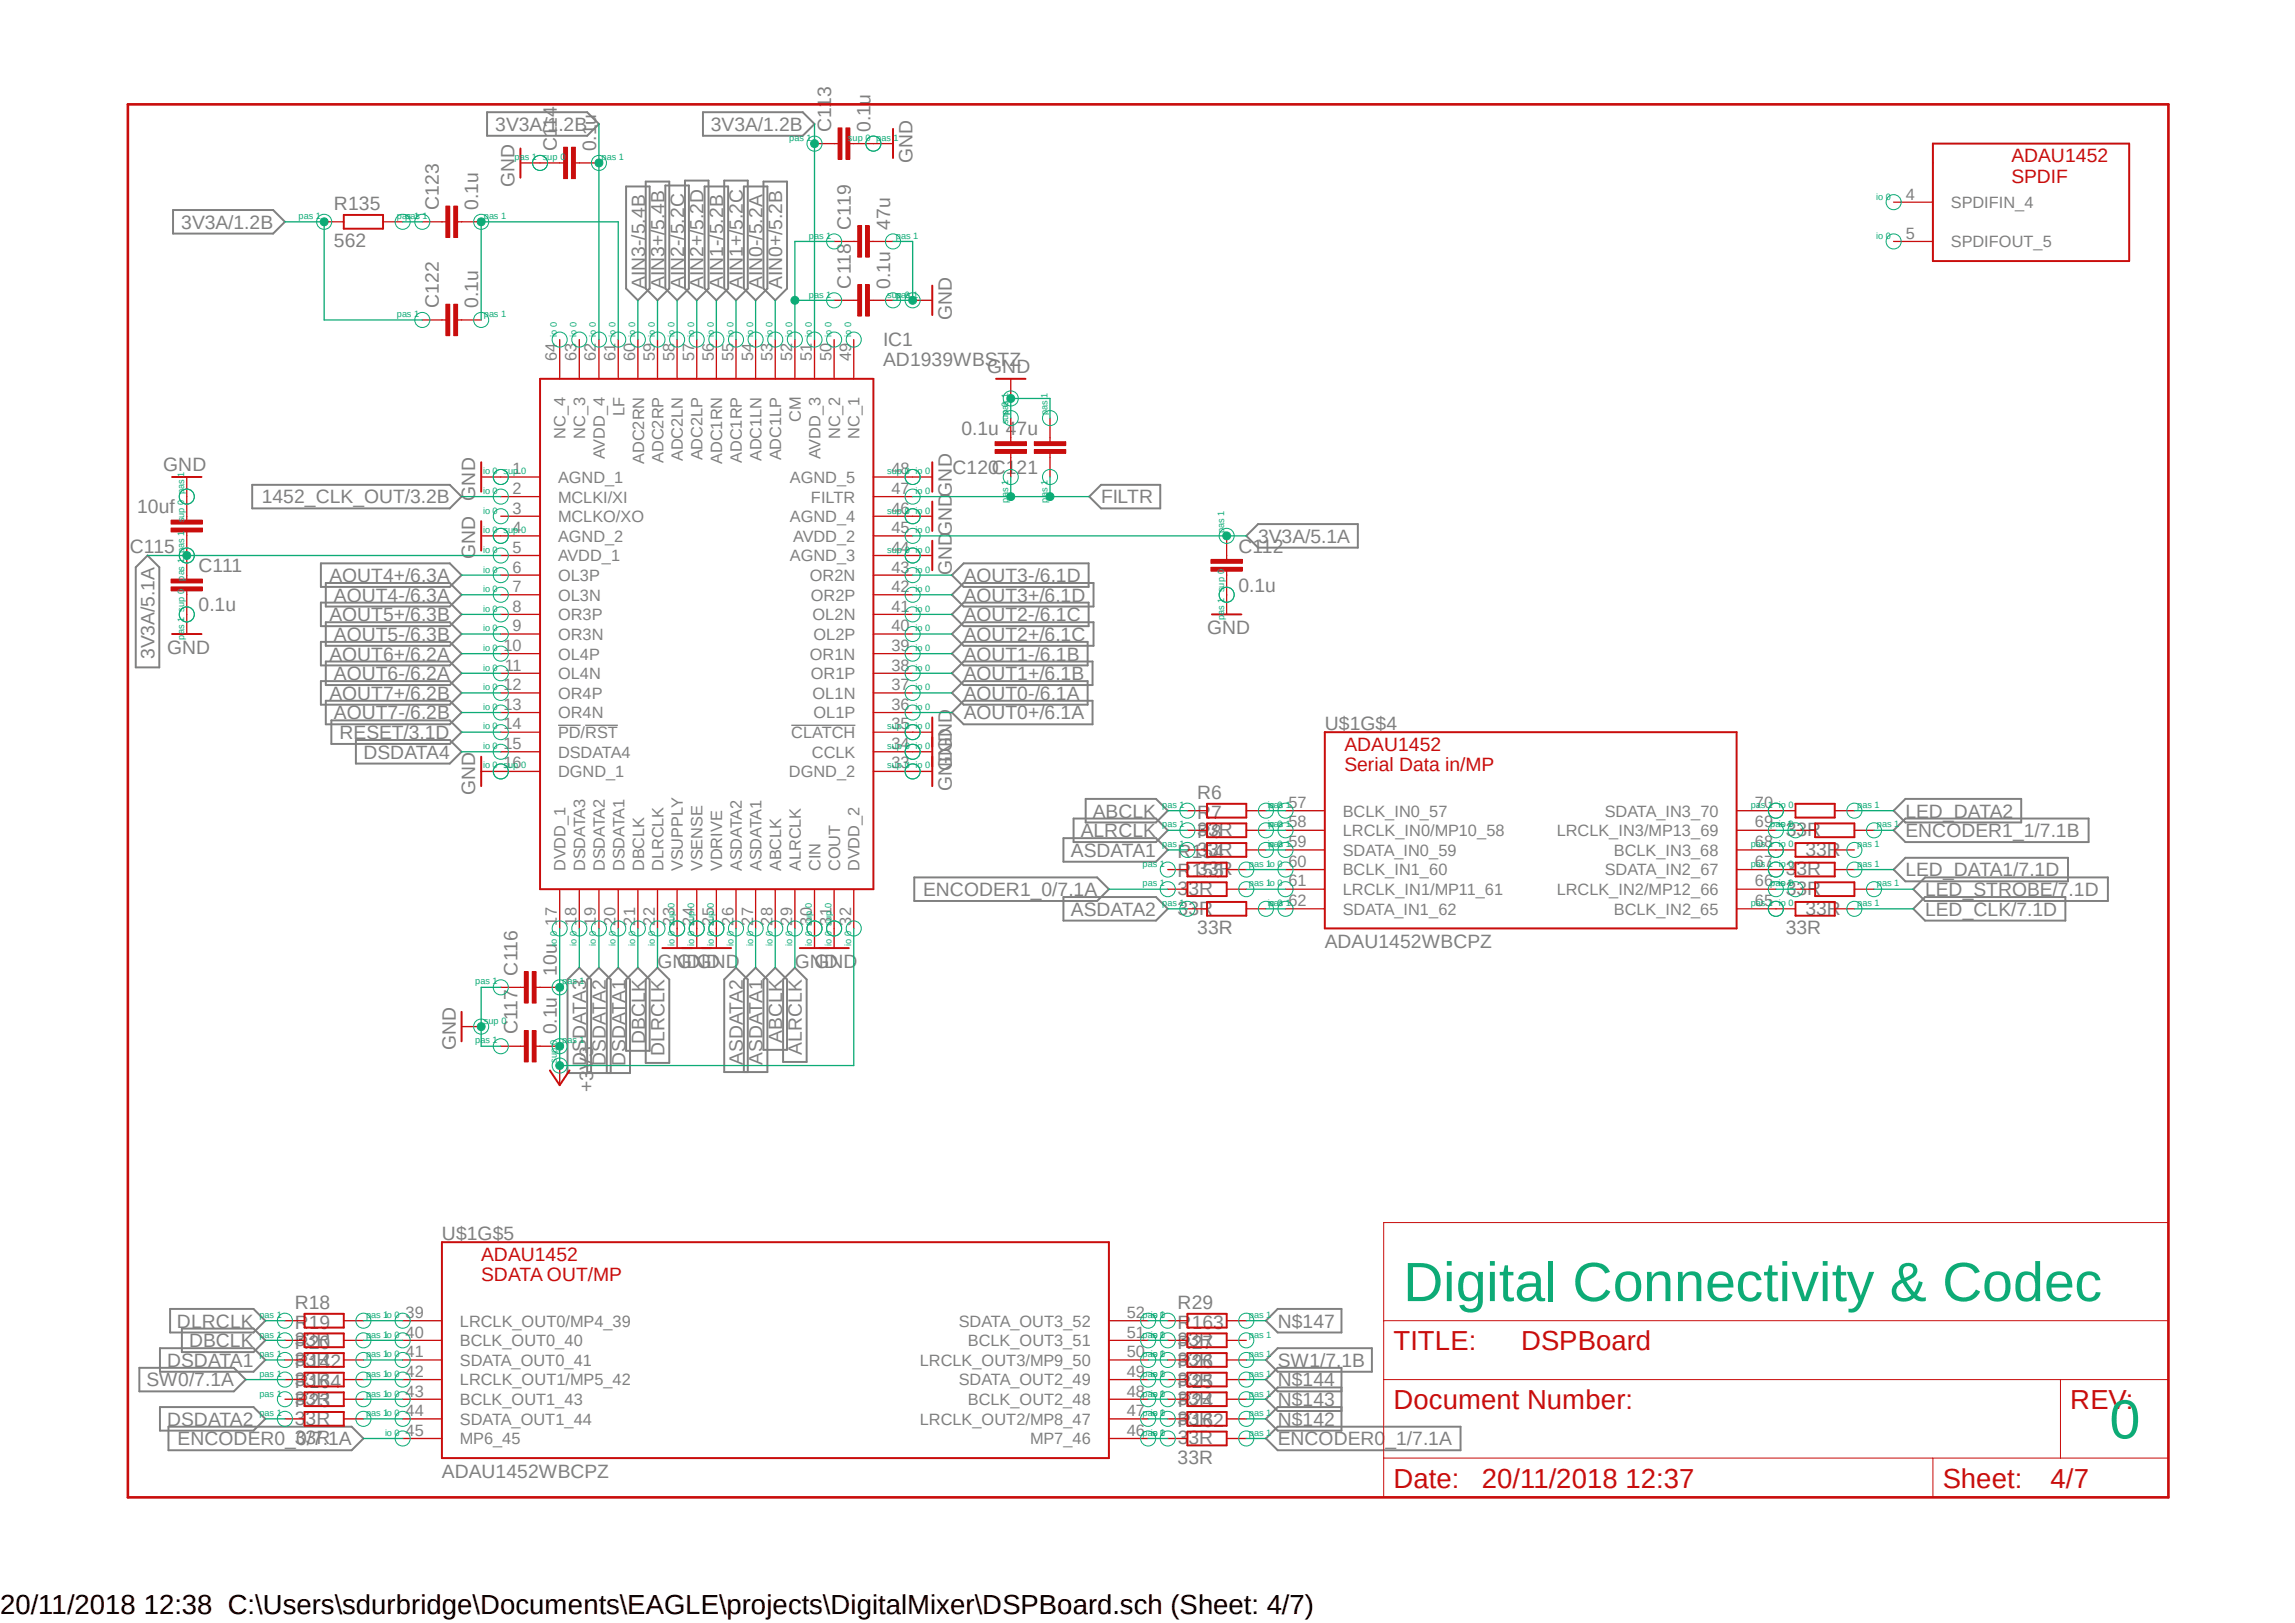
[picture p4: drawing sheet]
<svg xmlns="http://www.w3.org/2000/svg" width="297mm" height="210mm" viewBox="0 0 297 210" stroke-linecap="round" stroke-linejoin="round" font-family="sans-serif">
<defs><g id="words">
<g font-size="7.2" fill="#0dab76">
<text x="181.6" y="168.4">Digital Connectivity &amp; Codec</text>
<text x="273" y="186.1">0</text>
</g>
<g font-size="3.6" fill="#c90d0c">
<text x="180.3" y="174.7">TITLE:</text>
<text x="196.9" y="174.7">DSPBoard</text>
<text x="180.3" y="182.3">Document Number:</text>
<text x="267.9" y="182.3">REV:</text>
<text x="180.3" y="192.5">Date:</text>
<text x="191.8" y="192.5">20/11/2018 12:37</text>
<text x="251.4" y="192.5">Sheet:</text>
<text x="265.4" y="192.5">4/7</text>
</g>
<text font-size="3.6" x="0" y="208.9">20/11/2018 12:38 C:\Users\sdurbridge\Documents\EAGLE\projects\DigitalMixer\DSPBoard.sch (Sheet: 4/7)</text>
<g font-size="2.5" fill="#808080">
<text x="64.1" y="16.9">3V3A/1.2B</text>
<text x="92" y="16.9">3V3A/1.2B</text>
<text x="107.6" y="17.1" transform="rotate(-90 107.6 17.1)">C113</text>
<text x="112.7" y="17.1" transform="rotate(-90 112.7 17.1)">0.1u</text>
<text x="72.1" y="19.6" transform="rotate(-90 72.1 19.6)">C114</text>
<text x="77.1" y="19.6" transform="rotate(-90 77.1 19.6)">0.1u</text>
<text x="118.1" y="21.1" transform="rotate(-90 118.1 21.1)">GND</text>
<text x="23.5" y="29.6">3V3A/1.2B</text>
<text x="43.2" y="27.2">R135</text>
<text x="56.8" y="27.2" transform="rotate(-90 56.8 27.2)">C123</text>
<text x="61.9" y="27.2" transform="rotate(-90 61.9 27.2)">0.1u</text>
<text x="66.6" y="24.2" transform="rotate(-90 66.6 24.2)">GND</text>
<text x="110.1" y="29.7" transform="rotate(-90 110.1 29.7)">C119</text>
<text x="115.2" y="29.7" transform="rotate(-90 115.2 29.7)">47u</text>
<text x="43.2" y="32">562</text>
<text x="56.8" y="39.9" transform="rotate(-90 56.8 39.9)">C122</text>
<text x="61.9" y="39.9" transform="rotate(-90 61.9 39.9)">0.1u</text>
<text x="83.5" y="37.3" transform="rotate(-90 83.5 37.3)">AIN3-/5.4B</text>
<text x="86" y="37.3" transform="rotate(-90 86 37.3)">AIN3+/5.4B</text>
<text x="88.5" y="37.3" transform="rotate(-90 88.5 37.3)">AIN2-/5.2C</text>
<text x="91.1" y="37.3" transform="rotate(-90 91.1 37.3)">AIN2+/5.2D</text>
<text x="93.6" y="37.3" transform="rotate(-90 93.6 37.3)">AIN1-/5.2B</text>
<text x="96.1" y="37.3" transform="rotate(-90 96.1 37.3)">AIN1+/5.2C</text>
<text x="98.7" y="37.3" transform="rotate(-90 98.7 37.3)">AIN0-/5.2A</text>
<text x="101.2" y="37.3" transform="rotate(-90 101.2 37.3)">AIN0+/5.2B</text>
<text x="110.1" y="37.3" transform="rotate(-90 110.1 37.3)">C118</text>
<text x="115.2" y="37.3" transform="rotate(-90 115.2 37.3)">0.1u</text>
<text x="123.2" y="41.4" transform="rotate(-90 123.2 41.4)">GND</text>
<text x="114.3" y="47.4">AD1939WBSTZ</text>
<text x="114.3" y="44.8">IC1</text>
<text x="127.8" y="48.3">GND</text>
<text x="124.4" y="56.3">0.1u 47u</text>
<text x="21.1" y="61">GND</text>
<text x="33.9" y="65.2">1452_CLK_OUT/3.2B</text>
<text x="61.5" y="64.8" transform="rotate(-90 61.5 64.8)">GND</text>
<text x="123.3" y="61.3">C120C121</text>
<text x="142.5" y="65.2">FILTR</text>
<text x="16.8" y="71.5">C115</text>
<text x="17.7" y="66.4">10uf</text>
<text x="160.3" y="71.5">C112</text>
<text x="162.8" y="70.2">3V3A/5.1A</text>
<text x="25.7" y="74">C111</text>
<text x="42.6" y="75.3">AOUT4+/6.3A</text>
<text x="43.2" y="77.9">AOUT4-/6.3A</text>
<text x="61.5" y="72.4" transform="rotate(-90 61.5 72.4)">GND</text>
<text x="123.2" y="74.4" transform="rotate(-90 123.2 74.4)">GNDGNDGND</text>
<text x="124.7" y="77.9">AOUT3+/6.1D</text>
<text x="124.7" y="75.3">AOUT3-/6.1D</text>
<text x="160.3" y="76.6">0.1u</text>
<text x="25.7" y="79.1">0.1u</text>
<text x="42.6" y="80.4">AOUT5+/6.3B</text>
<text x="43.2" y="82.9">AOUT5-/6.3B</text>
<text x="124.7" y="82.9">AOUT2+/6.1C</text>
<text x="124.7" y="80.4">AOUT2-/6.1C</text>
<text x="156.2" y="82">GND</text>
<text x="20" y="85.3" transform="rotate(-90 20 85.3)">3V3A/5.1A</text>
<text x="21.6" y="84.6">GND</text>
<text x="42.6" y="85.5">AOUT6+/6.2A</text>
<text x="43.2" y="88">AOUT6-/6.2A</text>
<text x="124.7" y="88">AOUT1+/6.1B</text>
<text x="124.7" y="85.5">AOUT1-/6.1B</text>
<text x="42.6" y="90.6">AOUT7+/6.2B</text>
<text x="43.2" y="93.1">AOUT7-/6.2B</text>
<text x="43.9" y="95.6">RESET/3.1D</text>
<text x="124.7" y="93.1">AOUT0+/6.1A</text>
<text x="124.7" y="90.6">AOUT0-/6.1A</text>
<text x="171.5" y="94.5">U$1G$4</text>
<text x="47" y="98.2">DSDATA4</text>
<text x="61.5" y="102.9" transform="rotate(-90 61.5 102.9)">GND</text>
<text x="123.2" y="102.4" transform="rotate(-90 123.2 102.4)">GND</text>
<text x="141.4" y="105.8">ABCLK</text>
<text x="154.9" y="103.4">R6</text>
<text x="154.9" y="105.9">R7</text>
<text x="246.6" y="105.8">LED_DATA2</text>
<text x="138.6" y="110.9">ASDATA1</text>
<text x="139.9" y="108.3">ALRCLK</text>
<text x="152.4" y="111">R154</text>
<text x="152.4" y="113.5">R155</text>
<text x="154.9" y="108.2">33R</text>
<text x="154.9" y="110.7">33R</text>
<text x="154.9" y="113.3">33R</text>
<text x="154.9" y="108.5">R8</text>
<text x="231.1" y="113.3">33R</text>
<text x="231.1" y="108.2">33R</text>
<text x="233.6" y="110.7">33R</text>
<text x="246.6" y="108.3">ENCODER1_1/7.1B</text>
<text x="246.6" y="113.4">LED_DATA1/7.1D</text>
<text x="119.5" y="116">ENCODER1_0/7.1A</text>
<text x="138.6" y="118.5">ASDATA2</text>
<text x="152.4" y="115.8">33R</text>
<text x="152.4" y="118.4">33R</text>
<text x="231.1" y="115.8">33R</text>
<text x="233.6" y="118.4">33R</text>
<text x="249.1" y="116">LED_STROBE/7.1D</text>
<text x="249.1" y="118.5">LED_CLK/7.1D</text>
<text x="90.2" y="125.2">GND</text>
<text x="105.4" y="125.2">GND</text>
<text x="154.9" y="120.9">33R</text>
<text x="171.5" y="122.7">ADAU1452WBCPZ</text>
<text x="231.1" y="120.9">33R</text>
<text x="67" y="126.2" transform="rotate(-90 67 126.2)">C116</text>
<text x="72.1" y="126.2" transform="rotate(-90 72.1 126.2)">10u</text>
<text x="59" y="135.9" transform="rotate(-90 59 135.9)">GND</text>
<text x="67" y="133.9" transform="rotate(-90 67 133.9)">C117</text>
<text x="72.1" y="133.9" transform="rotate(-90 72.1 133.9)">0.1u</text>
<text x="75.9" y="137.9" transform="rotate(-90 75.9 137.9)">DSDATA3</text>
<text x="78.4" y="137.9" transform="rotate(-90 78.4 137.9)">DSDATA2</text>
<text x="80.9" y="137.9" transform="rotate(-90 80.9 137.9)">DSDATA1</text>
<text x="83.5" y="135.1" transform="rotate(-90 83.5 135.1)">DBCLK</text>
<text x="86" y="136.7" transform="rotate(-90 86 136.7)">DLRCLK</text>
<text x="96.1" y="137.8" transform="rotate(-90 96.1 137.8)">ASDATA2</text>
<text x="98.7" y="137.8" transform="rotate(-90 98.7 137.8)">ASDATA1</text>
<text x="101.2" y="134.9" transform="rotate(-90 101.2 134.9)">ABCLK</text>
<text x="103.8" y="136.5" transform="rotate(-90 103.8 136.5)">ALRCLK</text>
<text x="76.8" y="141.3" transform="rotate(-90 76.8 141.3)">+3V3</text>
<text x="57.2" y="160.5">U$1G$5</text>
<text x="22.9" y="171.8">DLRCLK</text>
<text x="38.1" y="169.4">R18</text>
<text x="38.1" y="172">R19</text>
<text x="152.4" y="169.4">R29</text>
<text x="152.4" y="172">R163</text>
<text x="165.4" y="171.8">N$147</text>
<text x="19" y="179.4">SW0/7.1A</text>
<text x="21.6" y="176.9">DSDATA1</text>
<text x="24.5" y="174.3">DBCLK</text>
<text x="38.1" y="174.2">33R</text>
<text x="38.1" y="176.7">33R</text>
<text x="38.1" y="179.3">33R</text>
<text x="38.1" y="174.5">R20</text>
<text x="38.1" y="177">R142</text>
<text x="38.1" y="179.6">R164</text>
<text x="152.4" y="179.3">33R</text>
<text x="152.4" y="174.2">33R</text>
<text x="152.4" y="176.7">33R</text>
<text x="152.4" y="179.6">R25</text>
<text x="152.4" y="177">R26</text>
<text x="152.4" y="174.5">R27</text>
<text x="165.4" y="179.4">N$144</text>
<text x="165.4" y="176.9">SW1/7.1B</text>
<text x="21.6" y="184.5">DSDATA2</text>
<text x="38.1" y="181.8">33R</text>
<text x="38.1" y="184.4">33R</text>
<text x="38.1" y="182.1">R23</text>
<text x="152.4" y="184.4">33R</text>
<text x="152.4" y="181.8">33R</text>
<text x="152.4" y="184.7">R162</text>
<text x="152.4" y="182.1">R24</text>
<text x="165.4" y="184.5">N$142</text>
<text x="165.4" y="182">N$143</text>
<text x="23" y="187">ENCODER0_0/7.1A</text>
<text x="38.1" y="186.9">33R</text>
<text x="57.2" y="191.2">ADAU1452WBCPZ</text>
<text x="152.4" y="189.4">33R</text>
<text x="152.4" y="186.9">33R</text>
<text x="165.4" y="187">ENCODER0_1/7.1A</text>
</g>
<g font-size="2.5" fill="#c90d0c">
<text x="260.3" y="21">ADAU1452</text>
<text x="260.3" y="23.6">SPDIF</text>
<text x="174" y="97.2">ADAU1452</text>
<text x="174" y="99.8">Serial Data in/MP</text>
<text x="62.3" y="163.2">ADAU1452</text>
<text x="62.3" y="165.8">SDATA OUT/MP</text>
</g>
<g font-size="2.1" fill="#808080">
<text x="246.6" y="25.8">4</text>
<text x="252.5" y="26.9">SPDIFIN_4</text>
<text x="246.6" y="30.9">5</text>
<text x="252.5" y="32">SPDIFOUT_5</text>
<text x="72.1" y="46.7" transform="rotate(-90 72.1 46.7)">64</text>
<text x="74.6" y="46.7" transform="rotate(-90 74.6 46.7)">63</text>
<text x="77.1" y="46.7" transform="rotate(-90 77.1 46.7)">62</text>
<text x="79.7" y="46.7" transform="rotate(-90 79.7 46.7)">61</text>
<text x="82.2" y="46.7" transform="rotate(-90 82.2 46.7)">60</text>
<text x="84.8" y="46.7" transform="rotate(-90 84.8 46.7)">59</text>
<text x="87.3" y="46.7" transform="rotate(-90 87.3 46.7)">58</text>
<text x="89.8" y="46.7" transform="rotate(-90 89.8 46.7)">57</text>
<text x="92.4" y="46.7" transform="rotate(-90 92.4 46.7)">56</text>
<text x="94.9" y="46.7" transform="rotate(-90 94.9 46.7)">55</text>
<text x="97.5" y="46.7" transform="rotate(-90 97.5 46.7)">54</text>
<text x="100" y="46.7" transform="rotate(-90 100 46.7)">53</text>
<text x="102.5" y="46.7" transform="rotate(-90 102.5 46.7)">52</text>
<text x="105.1" y="46.7" transform="rotate(-90 105.1 46.7)">51</text>
<text x="107.6" y="46.7" transform="rotate(-90 107.6 46.7)">50</text>
<text x="110.2" y="46.7" transform="rotate(-90 110.2 46.7)">49</text>
<text x="80.8" y="53.8" transform="rotate(-90 80.8 53.8)">LF</text>
<text x="73.2" y="56.8" transform="rotate(-90 73.2 56.8)">NC_4</text>
<text x="75.7" y="56.8" transform="rotate(-90 75.7 56.8)">NC_3</text>
<text x="78.3" y="59.4" transform="rotate(-90 78.3 59.4)">AVDD_4</text>
<text x="85.9" y="59.9" transform="rotate(-90 85.9 59.9)">ADC2RP</text>
<text x="88.4" y="59.7" transform="rotate(-90 88.4 59.7)">ADC2LN</text>
<text x="90.9" y="59.6" transform="rotate(-90 90.9 59.6)">ADC2LP</text>
<text x="96" y="59.9" transform="rotate(-90 96 59.9)">ADC1RP</text>
<text x="98.6" y="59.7" transform="rotate(-90 98.6 59.7)">ADC1LN</text>
<text x="101.1" y="59.6" transform="rotate(-90 101.1 59.6)">ADC1LP</text>
<text x="103.6" y="54.6" transform="rotate(-90 103.6 54.6)">CM</text>
<text x="106.2" y="59.4" transform="rotate(-90 106.2 59.4)">AVDD_3</text>
<text x="108.7" y="56.8" transform="rotate(-90 108.7 56.8)">NC_2</text>
<text x="111.3" y="56.8" transform="rotate(-90 111.3 56.8)">NC_1</text>
<text x="66.3" y="61.4">1</text>
<text x="66.3" y="63.9">2</text>
<text x="72.2" y="62.5">AGND_1</text>
<text x="72.2" y="65">MCLKI/XI</text>
<text x="83.4" y="60" transform="rotate(-90 83.4 60)">ADC2RN</text>
<text x="93.5" y="60" transform="rotate(-90 93.5 60)">ADC1RN</text>
<text x="102.2" y="62.5">AGND_5</text>
<text x="104.9" y="65">FILTR</text>
<text x="115.4" y="61.4">48</text>
<text x="115.4" y="63.9">47</text>
<text x="66.3" y="66.5">3</text>
<text x="66.3" y="69">4</text>
<text x="66.3" y="71.5">5</text>
<text x="72.2" y="67.6">MCLKO/XO</text>
<text x="72.2" y="70.1">AGND_2</text>
<text x="102.2" y="67.6">AGND_4</text>
<text x="102.7" y="70.1">AVDD_2</text>
<text x="115.4" y="66.5">46</text>
<text x="115.4" y="69">45</text>
<text x="115.4" y="71.5">44</text>
<text x="66.3" y="74.1">6</text>
<text x="66.3" y="76.6">7</text>
<text x="72.2" y="72.6">AVDD_1</text>
<text x="72.2" y="75.2">OL3P</text>
<text x="72.2" y="77.7">OL3N</text>
<text x="102.2" y="72.6">AGND_3</text>
<text x="104.8" y="75.2">OR2N</text>
<text x="104.9" y="77.7">OR2P</text>
<text x="115.4" y="74.1">43</text>
<text x="115.4" y="76.6">42</text>
<text x="66.3" y="79.2">8</text>
<text x="66.3" y="81.7">9</text>
<text x="72.2" y="80.3">OR3P</text>
<text x="72.2" y="82.8">OR3N</text>
<text x="105.2" y="80.3">OL2N</text>
<text x="105.3" y="82.8">OL2P</text>
<text x="115.4" y="79.2">41</text>
<text x="115.4" y="81.7">40</text>
<text x="65.2" y="84.2">10</text>
<text x="65.2" y="89.3">12</text>
<text x="65.3" y="86.8">11</text>
<text x="72.2" y="85.3">OL4P</text>
<text x="72.2" y="87.9">OL4N</text>
<text x="104.8" y="85.3">OR1N</text>
<text x="104.9" y="87.9">OR1P</text>
<text x="115.4" y="84.2">39</text>
<text x="115.4" y="86.8">38</text>
<text x="115.4" y="89.3">37</text>
<text x="65.2" y="91.9">13</text>
<text x="65.2" y="94.4">14</text>
<text x="72.2" y="90.4">OR4P</text>
<text x="72.2" y="93">OR4N</text>
<text x="72.2" y="95.5">PD/RST</text>
<text x="102.4" y="95.5">CLATCH</text>
<text x="105.2" y="90.4">OL1N</text>
<text x="105.3" y="93">OL1P</text>
<text x="115.4" y="91.9">36</text>
<text x="115.4" y="94.4">35</text>
<text x="65.2" y="96.9">15</text>
<text x="65.2" y="99.4">16</text>
<text x="72.2" y="98">DSDATA4</text>
<text x="72.2" y="100.6">DGND_1</text>
<text x="102.1" y="100.6">DGND_2</text>
<text x="105.1" y="98">CCLK</text>
<text x="115.4" y="96.9">34</text>
<text x="115.4" y="99.4">33</text>
<text x="166.8" y="104.5">57</text>
<text x="166.8" y="107.1">58</text>
<text x="173.8" y="105.7">BCLK_IN0_57</text>
<text x="207.7" y="105.7">SDATA_IN3_70</text>
<text x="227.1" y="107.1">69</text>
<text x="227.1" y="104.5">70</text>
<text x="73.2" y="112.7" transform="rotate(-90 73.2 112.7)">DVDD_1</text>
<text x="75.7" y="112.7" transform="rotate(-90 75.7 112.7)">DSDATA3</text>
<text x="78.3" y="112.7" transform="rotate(-90 78.3 112.7)">DSDATA2</text>
<text x="80.8" y="112.7" transform="rotate(-90 80.8 112.7)">DSDATA1</text>
<text x="83.4" y="112.7" transform="rotate(-90 83.4 112.7)">DBCLK</text>
<text x="85.9" y="112.7" transform="rotate(-90 85.9 112.7)">DLRCLK</text>
<text x="88.4" y="112.7" transform="rotate(-90 88.4 112.7)">VSUPPLY</text>
<text x="90.9" y="112.7" transform="rotate(-90 90.9 112.7)">VSENSE</text>
<text x="93.5" y="112.7" transform="rotate(-90 93.5 112.7)">VDRIVE</text>
<text x="96" y="112.7" transform="rotate(-90 96 112.7)">ASDATA2</text>
<text x="98.6" y="112.7" transform="rotate(-90 98.6 112.7)">ASDATA1</text>
<text x="101.1" y="112.7" transform="rotate(-90 101.1 112.7)">ABCLK</text>
<text x="103.6" y="112.7" transform="rotate(-90 103.6 112.7)">ALRCLK</text>
<text x="106.2" y="112.7" transform="rotate(-90 106.2 112.7)">CIN</text>
<text x="108.7" y="112.7" transform="rotate(-90 108.7 112.7)">COUT</text>
<text x="111.3" y="112.7" transform="rotate(-90 111.3 112.7)">DVDD_2</text>
<text x="166.8" y="109.6">59</text>
<text x="166.8" y="112.1">60</text>
<text x="173.8" y="108.2">LRCLK_IN0/MP10_58</text>
<text x="173.8" y="110.7">SDATA_IN0_59</text>
<text x="173.8" y="113.3">BCLK_IN1_60</text>
<text x="201.5" y="108.2">LRCLK_IN3/MP13_69</text>
<text x="207.7" y="113.3">SDATA_IN2_67</text>
<text x="208.9" y="110.7">BCLK_IN3_68</text>
<text x="227.1" y="112.1">67</text>
<text x="227.1" y="109.6">68</text>
<text x="72.1" y="119.8" transform="rotate(-90 72.1 119.8)">17</text>
<text x="74.6" y="119.8" transform="rotate(-90 74.6 119.8)">18</text>
<text x="77.1" y="119.8" transform="rotate(-90 77.1 119.8)">19</text>
<text x="79.7" y="119.8" transform="rotate(-90 79.7 119.8)">20</text>
<text x="82.2" y="119.8" transform="rotate(-90 82.2 119.8)">21</text>
<text x="84.8" y="119.8" transform="rotate(-90 84.8 119.8)">22</text>
<text x="87.3" y="119.8" transform="rotate(-90 87.3 119.8)">23</text>
<text x="89.8" y="119.8" transform="rotate(-90 89.8 119.8)">24</text>
<text x="92.4" y="119.8" transform="rotate(-90 92.4 119.8)">25</text>
<text x="94.9" y="119.8" transform="rotate(-90 94.9 119.8)">26</text>
<text x="97.5" y="119.8" transform="rotate(-90 97.5 119.8)">27</text>
<text x="100" y="119.8" transform="rotate(-90 100 119.8)">28</text>
<text x="102.5" y="119.8" transform="rotate(-90 102.5 119.8)">29</text>
<text x="105.1" y="119.8" transform="rotate(-90 105.1 119.8)">30</text>
<text x="107.6" y="119.8" transform="rotate(-90 107.6 119.8)">31</text>
<text x="110.2" y="119.8" transform="rotate(-90 110.2 119.8)">32</text>
<text x="166.8" y="114.7">61</text>
<text x="166.8" y="117.2">62</text>
<text x="173.8" y="115.8">LRCLK_IN1/MP11_61</text>
<text x="173.8" y="118.4">SDATA_IN1_62</text>
<text x="201.5" y="115.8">LRCLK_IN2/MP12_66</text>
<text x="208.9" y="118.4">BCLK_IN2_65</text>
<text x="227.1" y="117.2">65</text>
<text x="227.1" y="114.7">66</text>
<text x="52.5" y="170.6">39</text>
<text x="52.5" y="173.1">40</text>
<text x="59.5" y="171.7">LRCLK_OUT0/MP4_39</text>
<text x="124.1" y="171.7">SDATA_OUT3_52</text>
<text x="145.8" y="173.1">51</text>
<text x="145.8" y="170.6">52</text>
<text x="52.5" y="175.6">41</text>
<text x="52.5" y="178.2">42</text>
<text x="59.5" y="174.2">BCLK_OUT0_40</text>
<text x="59.5" y="176.7">SDATA_OUT0_41</text>
<text x="59.5" y="179.3">LRCLK_OUT1/MP5_42</text>
<text x="119" y="176.7">LRCLK_OUT3/MP9_50</text>
<text x="124.1" y="179.3">SDATA_OUT2_49</text>
<text x="125.3" y="174.2">BCLK_OUT3_51</text>
<text x="145.8" y="178.2">49</text>
<text x="145.8" y="175.6">50</text>
<text x="52.5" y="180.7">43</text>
<text x="52.5" y="183.3">44</text>
<text x="52.5" y="185.8">45</text>
<text x="59.5" y="181.8">BCLK_OUT1_43</text>
<text x="59.5" y="184.4">SDATA_OUT1_44</text>
<text x="119" y="184.4">LRCLK_OUT2/MP8_47</text>
<text x="125.3" y="181.8">BCLK_OUT2_48</text>
<text x="145.8" y="185.8">46</text>
<text x="145.8" y="183.3">47</text>
<text x="145.8" y="180.7">48</text>
<text x="59.5" y="186.9">MP6_45</text>
<text x="133.3" y="186.9">MP7_46</text>
</g>
<g font-size="1.2" fill="#0dab76">
<text x="66.6" y="20.7">pas 1 sup 0</text>
<text x="77.9" y="20.7">pas 1</text>
<text x="102.2" y="18.2">pas 1</text>
<text x="109.7" y="18.2">sup 0 pas 1</text>
<text x="38.7" y="28.4">pas 1</text>
<text x="51.4" y="28.4">pas 1</text>
<text x="52.5" y="28.4">pas 1</text>
<text x="62.6" y="28.4">pas 1</text>
<text x="242.8" y="25.8">io 0</text>
<text x="104.7" y="30.9">pas 1</text>
<text x="116" y="30.9">pas 1</text>
<text x="242.8" y="30.9">io 0</text>
<text x="51.4" y="41.1">pas 1</text>
<text x="62.6" y="41.1">pas 1</text>
<text x="104.7" y="38.5">pas 1</text>
<text x="114.8" y="38.5">sup 0</text>
<text x="116" y="38.5">pas 1</text>
<text x="72.1" y="43.6" transform="rotate(-90 72.1 43.6)">io 0</text>
<text x="74.6" y="43.6" transform="rotate(-90 74.6 43.6)">io 0</text>
<text x="77.1" y="43.6" transform="rotate(-90 77.1 43.6)">io 0</text>
<text x="79.7" y="43.6" transform="rotate(-90 79.7 43.6)">io 0</text>
<text x="82.2" y="43.6" transform="rotate(-90 82.2 43.6)">io 0</text>
<text x="84.8" y="43.6" transform="rotate(-90 84.8 43.6)">io 0</text>
<text x="87.3" y="43.6" transform="rotate(-90 87.3 43.6)">io 0</text>
<text x="89.8" y="43.6" transform="rotate(-90 89.8 43.6)">io 0</text>
<text x="92.4" y="43.6" transform="rotate(-90 92.4 43.6)">io 0</text>
<text x="94.9" y="43.6" transform="rotate(-90 94.9 43.6)">io 0</text>
<text x="97.5" y="43.6" transform="rotate(-90 97.5 43.6)">io 0</text>
<text x="100" y="43.6" transform="rotate(-90 100 43.6)">io 0</text>
<text x="102.5" y="43.6" transform="rotate(-90 102.5 43.6)">io 0</text>
<text x="105.1" y="43.6" transform="rotate(-90 105.1 43.6)">io 0</text>
<text x="107.6" y="43.6" transform="rotate(-90 107.6 43.6)">io 0</text>
<text x="110.2" y="43.6" transform="rotate(-90 110.2 43.6)">io 0</text>
<text x="130.5" y="53.8" transform="rotate(-90 130.5 53.8)">pas 1</text>
<text x="135.6" y="53.8" transform="rotate(-90 135.6 53.8)">pas 1</text>
<text x="130.5" y="54.9" transform="rotate(-90 130.5 54.9)">sup 0</text>
<text x="62.5" y="61.4">io 0 sup 0</text>
<text x="62.5" y="63.9">io 0</text>
<text x="114.8" y="61.4">sup 0 io 0</text>
<text x="118.5" y="63.9">io 0</text>
<text x="130.5" y="65" transform="rotate(-90 130.5 65)">pas 1</text>
<text x="135.6" y="65" transform="rotate(-90 135.6 65)">pas 1</text>
<text x="23.8" y="71.5" transform="rotate(-90 23.8 71.5)">pas 1</text>
<text x="23.8" y="67.6" transform="rotate(-90 23.8 67.6)">sup 0 pas 1</text>
<text x="62.5" y="66.5">io 0</text>
<text x="62.5" y="69">io 0 sup 0</text>
<text x="62.5" y="71.5">io 0</text>
<text x="114.8" y="71.5">sup 0 io 0</text>
<text x="114.8" y="66.5">sup 0 io 0</text>
<text x="118.5" y="69">io 0</text>
<text x="158.4" y="69" transform="rotate(-90 158.4 69)">pas 1</text>
<text x="23.8" y="75.1" transform="rotate(-90 23.8 75.1)">pas 1</text>
<text x="62.5" y="74.1">io 0</text>
<text x="62.5" y="76.6">io 0</text>
<text x="118.5" y="74.1">io 0</text>
<text x="118.5" y="76.6">io 0</text>
<text x="23.8" y="82.8" transform="rotate(-90 23.8 82.8)">pas 1 sup 0</text>
<text x="62.5" y="79.2">io 0</text>
<text x="62.5" y="81.7">io 0</text>
<text x="118.5" y="79.2">io 0</text>
<text x="118.5" y="81.7">io 0</text>
<text x="158.4" y="80.2" transform="rotate(-90 158.4 80.2)">pas 1 sup 0</text>
<text x="62.5" y="84.2">io 0</text>
<text x="62.5" y="86.8">io 0</text>
<text x="62.5" y="89.3">io 0</text>
<text x="118.5" y="84.2">io 0</text>
<text x="118.5" y="86.8">io 0</text>
<text x="118.5" y="89.3">io 0</text>
<text x="62.5" y="91.9">io 0</text>
<text x="62.5" y="94.4">io 0</text>
<text x="114.8" y="94.4">sup 0 io 0</text>
<text x="118.5" y="91.9">io 0</text>
<text x="62.5" y="96.9">io 0</text>
<text x="62.5" y="99.4">io 0 sup 0</text>
<text x="114.8" y="99.4">sup 0 io 0</text>
<text x="114.8" y="96.9">sup 0 io 0</text>
<text x="150.4" y="104.5">pas 1</text>
<text x="150.4" y="107.1">pas 1</text>
<text x="164.1" y="104.5">io 0</text>
<text x="164.1" y="107.1">io 0</text>
<text x="164.2" y="104.5">pas 1</text>
<text x="164.2" y="107.1">pas 1</text>
<text x="226.6" y="104.5">pas 1 io 0</text>
<text x="229.1" y="107.1">pas 1</text>
<text x="230.2" y="107.1">io 0</text>
<text x="240.4" y="104.5">pas 1</text>
<text x="242.9" y="107.1">pas 1</text>
<text x="147.9" y="112.1">pas 1</text>
<text x="150.4" y="109.6">pas 1</text>
<text x="161.6" y="112.1">pas 1io 0</text>
<text x="164.1" y="109.6">io 0</text>
<text x="164.2" y="109.6">pas 1</text>
<text x="226.6" y="112.1">pas 1 io 0</text>
<text x="226.6" y="109.6">pas 1 io 0</text>
<text x="240.4" y="112.1">pas 1</text>
<text x="240.4" y="109.6">pas 1</text>
<text x="147.9" y="114.7">pas 1</text>
<text x="150.4" y="117.2">pas 1</text>
<text x="161.6" y="114.7">pas 1io 0</text>
<text x="164.1" y="117.2">io 0</text>
<text x="164.2" y="117.2">pas 1</text>
<text x="226.6" y="117.2">pas 1 io 0</text>
<text x="229.1" y="114.7">pas 1</text>
<text x="230.2" y="114.7">io 0</text>
<text x="240.4" y="117.2">pas 1</text>
<text x="242.9" y="114.7">pas 1</text>
<text x="72.1" y="122.4" transform="rotate(-90 72.1 122.4)">io 0</text>
<text x="74.6" y="122.4" transform="rotate(-90 74.6 122.4)">io 0</text>
<text x="77.1" y="122.4" transform="rotate(-90 77.1 122.4)">io 0</text>
<text x="79.7" y="122.4" transform="rotate(-90 79.7 122.4)">io 0</text>
<text x="82.2" y="122.4" transform="rotate(-90 82.2 122.4)">io 0</text>
<text x="84.8" y="122.4" transform="rotate(-90 84.8 122.4)">io 0</text>
<text x="87.3" y="122.4" transform="rotate(-90 87.3 122.4)">io 0 sup 0</text>
<text x="89.8" y="122.4" transform="rotate(-90 89.8 122.4)">io 0 sup 0</text>
<text x="92.4" y="122.4" transform="rotate(-90 92.4 122.4)">io 0 sup 0</text>
<text x="94.9" y="122.4" transform="rotate(-90 94.9 122.4)">io 0</text>
<text x="97.5" y="122.4" transform="rotate(-90 97.5 122.4)">io 0</text>
<text x="100" y="122.4" transform="rotate(-90 100 122.4)">io 0</text>
<text x="102.5" y="122.4" transform="rotate(-90 102.5 122.4)">io 0</text>
<text x="105.1" y="122.4" transform="rotate(-90 105.1 122.4)">io 0 sup 0</text>
<text x="107.6" y="122.4" transform="rotate(-90 107.6 122.4)">io 0 sup 0</text>
<text x="110.2" y="122.4" transform="rotate(-90 110.2 122.4)">io 0</text>
<text x="61.5" y="127.4">pas 1</text>
<text x="72.8" y="127.4">pas 1</text>
<text x="61.5" y="135">pas 1</text>
<text x="62.6" y="132.5">sup 0</text>
<text x="72.1" y="137.5" transform="rotate(-90 72.1 137.5)">sup 0</text>
<text x="72.8" y="135">pas 1</text>
<text x="33.6" y="170.6">pas 1</text>
<text x="33.6" y="173.1">pas 1</text>
<text x="47.4" y="170.6">pas 1io 0</text>
<text x="47.4" y="173.1">pas 1io 0</text>
<text x="147.9" y="170.6">pas 1</text>
<text x="147.9" y="173.1">pas 1</text>
<text x="148.9" y="173.1">io 0</text>
<text x="148.9" y="170.6">io 0</text>
<text x="161.6" y="170.6">pas 1</text>
<text x="161.6" y="173.1">pas 1</text>
<text x="33.6" y="175.6">pas 1</text>
<text x="33.6" y="178.2">pas 1</text>
<text x="47.4" y="175.6">pas 1io 0</text>
<text x="47.4" y="178.2">pas 1io 0</text>
<text x="147.9" y="178.2">pas 1</text>
<text x="147.9" y="175.6">pas 1</text>
<text x="148.9" y="178.2">io 0</text>
<text x="148.9" y="175.6">io 0</text>
<text x="161.6" y="178.2">pas 1</text>
<text x="161.6" y="175.6">pas 1</text>
<text x="33.6" y="183.3">pas 1</text>
<text x="33.6" y="180.7">pas 1</text>
<text x="47.4" y="183.3">pas 1io 0</text>
<text x="47.4" y="180.7">pas 1io 0</text>
<text x="49.8" y="185.8">io 0</text>
<text x="147.9" y="183.3">pas 1</text>
<text x="147.9" y="180.7">pas 1</text>
<text x="147.9" y="185.8">pas 1</text>
<text x="148.9" y="185.8">io 0</text>
<text x="148.9" y="183.3">io 0</text>
<text x="148.9" y="180.7">io 0</text>
<text x="161.6" y="183.3">pas 1</text>
<text x="161.6" y="180.7">pas 1</text>
<text x="161.6" y="185.8">pas 1</text>
</g>
</g></defs>
<path d="M16 10.5l265 183.8M281 10.5l-265 183.8" fill="none" stroke="#fff" stroke-width=".13"/>
<path d="M72.2 93.9h2.9M75.7 93.9h4.3M102.4 93.9h8.3" fill="none" stroke="#808080" stroke-width=".17"/>
<g fill="none" stroke="#808080" stroke-width=".25">
<path d="M63 14.5h13l1.5 1.5-1.5 1.6h-13zM91 14.5h12.9l1.5 1.5-1.5 1.6h-12.9zM22.4 27.2h12.9l1.6 1.5-1.6 1.5h-12.9zM81 24.1h3.1v13.2l-1.6 1.6-1.5-1.6zM83.6 23.5h3v13.8l-1.5 1.6-1.5-1.6zM86.1 24h3.1v13.3l-1.6 1.6-1.5-1.6zM88.6 23.4h3.1v13.9l-1.5 1.6-1.6-1.6zM91.2 24.1h3v13.2l-1.5 1.6-1.5-1.6zM93.7 23.4h3.1v13.9l-1.6 1.6-1.5-1.6zM96.3 24.1h3v13.2l-1.5 1.6-1.5-1.6zM98.8 23.5h3.1v13.8l-1.6 1.6-1.5-1.6zM19.1 71.9l1.5 1.5v13h-3v-13z"/>
<path d="M32.6 62.7h25.6l1.5 1.6-1.5 1.5h-25.6zM41.5 78h16.7l1.5 1.5-1.5 1.5h-16.7zM41.5 72.9h16.7l1.5 1.5-1.5 1.5h-16.7zM42.2 75.4h16l1.5 1.6-1.5 1.5h-16zM124.7 75.4h16.8v3.1h-16.8l-1.5-1.5zM124.7 78h16.2v3h-16.2l-1.5-1.5zM124.7 72.9h16.2v3h-16.2l-1.5-1.5zM141 64.3l1.5-1.6h7.7v3.1h-7.7zM161.3 69.3l1.5-1.5h12.9v3.1h-12.9zM41.5 88.1h16.7l1.5 1.6-1.5 1.5h-16.7zM41.5 83.1h16.7l1.5 1.5-1.5 1.5h-16.7zM42.2 90.7h16l1.5 1.5-1.5 1.5h-16z"/>
<path d="M42.2 85.6h16l1.5 1.5-1.5 1.5h-16zM42.2 80.5h16l1.5 1.5-1.5 1.6h-16zM42.9 93.2h15.3l1.5 1.5-1.5 1.6h-15.3zM46.1 95.8h12.1l1.5 1.5-1.5 1.5h-12.1zM123.2 82l1.5-1.5h16.8v3.1h-16.8zM124.7 90.7h16.7v3h-16.7l-1.5-1.5zM124.7 85.6h16.7v3h-16.7l-1.5-1.5zM124.7 88.1h16.1v3.1h-16.1l-1.5-1.5zM124.7 83.1h16.1v3h-16.1l-1.5-1.5zM118.3 113.5h23.7l1.5 1.6-1.5 1.5h-23.7zM137.6 116.1h12l1.5 1.5-1.5 1.5h-12zM137.6 108.5h12l1.5 1.5-1.5 1.5h-12z"/>
<path d="M138.9 105.9h10.7l1.5 1.5-1.5 1.6h-10.7zM140.5 103.4h9.1l1.5 1.5-1.5 1.5h-9.1zM245.1 104.9l1.5-1.5h15v3h-15zM245.1 107.4l1.5-1.5h23.7v3.1h-23.7zM245.1 112.5l1.5-1.5h21v3h-21zM249.1 113.5h23.7v3.1h-23.7l-1.5-1.5zM249.1 116.1h18.2v3h-18.2l-1.5-1.5zM76 138.9v-12.2l1.5-1.5 1.5 1.5v12.2M76.5 138.9v-12.2l-1.5-1.5-1.6 1.5v12.2h8.1v-12.2l-1.5-1.5-1.5 1.5v12.2M82.5 125.2l1.6 1.5v9.3h-3.1v-9.3zM85.1 125.2l1.5 1.5v10.8h-3v-10.8zM96.3 138.7v-12l1.5-1.5 1.5 1.5v12h-5.6v-12l1.5-1.5 1.6 1.5v12"/>
<path d="M100.3 125.2l1.6 1.5v9.1h-3.1v-9.1zM102.9 125.2l1.5 1.5v10.7h-3.1v-10.7zM18 177h12.3l1.5 1.5-1.5 1.5h-12.3zM20.7 174.5h12.1l1.5 1.5-1.5 1.5h-12.1zM22 169.4h10.8l1.5 1.5-1.5 1.5h-10.8zM23.5 171.9h9.3l1.5 1.5-1.5 1.6h-9.3zM163.8 176l1.6-1.5h12.1v3h-12.1zM163.8 170.9l1.6-1.5h8.2v3h-8.2zM173.6 179.5h-8.2l-1.6 1.6 1.6 1.5h8.2M20.7 182.1h12.1l1.5 1.5-1.5 1.5h-12.1zM21.8 184.6h23.7l1.5 1.5-1.5 1.6h-23.7zM163.8 186.1l1.6-1.5h23.6v3.1h-23.6z"/>
<path d="M173.6 180h-8.2l-1.6-1.5 1.6-1.5h8.2v8.1h-8.2l-1.6-1.5 1.6-1.5h8.2"/>
</g>
<path d="M16.6 13.5h264v180.3h-264z" fill="none" stroke="#c90d0c" stroke-width=".34"/>
<path d="M179.1 158.2h101.5v35.6h-101.5zM179.1 178.5h101.5M179.1 170.9h101.5M266.7 178.5v10.2M179.1 188.7h101.5M250.1 188.7v5.1" fill="none" stroke="#c90d0c" stroke-width=".13"/>
<g fill="none" stroke="#c90d0c" stroke-width=".17">
<path d="M245.1 31.2h5M245.1 26.2h5M72.4 43.9v5.1M75 43.9v5.1M77.5 43.9v5.1M80 43.9v5.1M82.5 43.9v5.1M85.1 43.9v5.1M87.6 43.9v5.1M90.2 43.9v5.1M92.7 43.9v5.1M95.2 43.9v5.1"/>
<path d="M97.8 43.9v5.1M100.3 43.9v5.1M102.9 43.9v5.1M105.4 43.9v5.1M107.9 43.9v5.1M110.5 43.9v5.1M24.2 74.4v.5M24.2 76.5v.5M62.3 61.7h7.6M62.3 69.3h7.6M64.8 64.3h5.1M64.8 66.8h5.1"/>
<path d="M64.8 71.9h5.1M64.8 74.4h5.1M64.8 77h5.1M64.8 79.5h5.1M113 61.7h7.6M113 64.3h5.1M113 66.8h7.6M113 69.3h5.1M113 71.9h7.6M113 74.4h5.1M113 77h5.1M113 79.5h5.1"/>
<path d="M62.3 99.8h7.6M64.8 82h5.1M64.8 84.6h5.1M64.8 87.1h5.1M64.8 89.7h5.1M64.8 92.2h5.1M64.8 94.7h5.1M64.8 97.3h5.1M113 82h5.1M113 84.6h5.1M113 87.1h5.1M113 89.7h5.1"/>
<path d="M113 92.2h5.1M113 94.7h5.1M113 97.3h5.1M113 99.8h5.1M72.4 115.1v5M75 115.1v5M77.5 115.1v5M80 115.1v5M82.5 115.1v5M85.1 115.1v5M87.6 115.1v5M90.2 115.1v5"/>
<path d="M92.7 115.1v5M95.2 115.1v5M97.8 115.1v5M100.3 115.1v5M102.9 115.1v5M105.4 115.1v5M107.9 115.1v5M110.5 115.1v5M153.7 104.9h2.5M153.7 107.4h2.5M153.7 110h2.5M153.7 117.6h2.5"/>
<path d="M161.3 104.9h2.5M161.3 107.4h2.5M161.3 110h2.5M161.3 117.6h2.5M166.4 104.9h5M166.4 107.4h5M166.4 110h5M166.4 112.5h5M166.4 115.1h5M166.4 117.6h5M224.7 104.9h5.1M224.7 107.4h5.1"/>
<path d="M224.7 110h5.1M224.7 112.5h5.1M224.7 115.1h5.1M224.7 117.6h5.1M36.9 170.9h2.5M36.9 173.4h2.5M36.9 176h2.5M44.5 170.9h2.5M44.5 173.4h2.5M44.5 176h2.5M52.1 170.9h5.1M52.1 173.4h5.1"/>
<path d="M52.1 176h5.1M52.1 178.5h5.1M143.5 170.9h5.1M143.5 173.4h5.1M143.5 176h5.1M143.5 178.5h5.1M151.1 170.9h2.6M151.1 176h2.6M151.1 178.5h2.6M158.7 170.9h2.6M158.7 176h2.6M158.7 178.5h2.6"/>
<path d="M36.9 183.6h2.5M44.5 183.6h2.5M52.1 181.1h5.1M52.1 183.6h5.1M52.1 186.1h5.1M143.5 181.1h5.1M143.5 183.6h5.1M143.5 186.1h5.1M151.1 181.1h2.6M151.1 183.6h2.6M158.7 181.1h2.6M158.7 183.6h2.6"/>
</g>
<g fill="none" stroke="#c90d0c" stroke-width=".25">
<path d="M250.1 18.6h25.4v15.2h-25.4zM62.3 59.8v3.8M69.9 49h43.1v66.1h-43.1zM120.6 59.8v3.8M62.3 67.4v3.8M120.6 64.9v3.8M120.6 70v3.8M62.3 97.9v3.8M171.4 94.7h53.3v25.4h-53.3zM156.2 104h5.1v1.8h-5.1zM156.2 106.6h5.1v1.7h-5.1zM156.2 109.1h5.1v1.8h-5.1z"/>
<path d="M156.2 116.7h5.1v1.8h-5.1zM39.4 170h5.1v1.8h-5.1zM39.4 172.6h5.1v1.7h-5.1zM39.4 175.1h5.1v1.8h-5.1zM57.2 160.7h86.3v28h-86.3zM153.7 170h5v1.8h-5zM153.7 175.1h5v1.8h-5zM153.7 177.6h5v1.8h-5zM39.4 182.7h5.1v1.8h-5.1zM153.7 182.7h5v1.8h-5zM153.7 180.2h5v1.7h-5z"/>
</g>
<path d="M22.1 75.9h4.1v.6h-4.1z" fill-rule="evenodd" fill="#c90d0c"/>
<path d="M22.1 75.9h4.1v.6h-4.1z" fill="none" stroke="#c90d0c" stroke-width=".13"/>
<path d="M22.1 74.9h4.1v.5h-4.1z" fill-rule="evenodd" fill="#c90d0c"/>
<path d="M22.1 74.9h4.1v.5h-4.1z" fill="none" stroke="#c90d0c" stroke-width=".13"/>
<path d="M24.2 71.9v2.5M24.2 77v2.5M158.7 71.9v.5M158.7 73.9v.5" fill="none" stroke="#c90d0c" stroke-width=".17"/>
<path d="M156.7 73.4h4.1v.5h-4.1z" fill-rule="evenodd" fill="#c90d0c"/>
<path d="M156.7 73.4h4.1v.5h-4.1z" fill="none" stroke="#c90d0c" stroke-width=".13"/>
<path d="M156.7 72.4h4.1v.5h-4.1z" fill-rule="evenodd" fill="#c90d0c"/>
<path d="M156.7 72.4h4.1v.5h-4.1z" fill="none" stroke="#c90d0c" stroke-width=".13"/>
<path d="M107.9 18.6h.6M110 18.6h.5M158.7 69.3v2.6M158.7 74.4v2.6" fill="none" stroke="#c90d0c" stroke-width=".17"/>
<path d="M109.5 16.6h.5v4h-.5z" fill-rule="evenodd" fill="#c90d0c"/>
<path d="M109.5 16.6h.5v4h-.5z" fill="none" stroke="#c90d0c" stroke-width=".13"/>
<path d="M108.5 16.6h.5v4h-.5z" fill-rule="evenodd" fill="#c90d0c"/>
<path d="M108.5 16.6h.5v4h-.5z" fill="none" stroke="#c90d0c" stroke-width=".13"/>
<path d="M105.4 18.6h2.5M110.5 18.6h2.5M72.4 21.1h.5M74.5 21.1h.5" fill="none" stroke="#c90d0c" stroke-width=".17"/>
<path d="M74 19h.5v4.1h-.5z" fill-rule="evenodd" fill="#c90d0c"/>
<path d="M74 19h.5v4.1h-.5z" fill="none" stroke="#c90d0c" stroke-width=".13"/>
<path d="M72.9 19h.5v4.1h-.5z" fill-rule="evenodd" fill="#c90d0c"/>
<path d="M72.9 19h.5v4.1h-.5z" fill="none" stroke="#c90d0c" stroke-width=".13"/>
<path d="M69.9 21.1h2.5M75 21.1h2.5M24.2 66.8v.5M24.2 68.8v.5" fill="none" stroke="#c90d0c" stroke-width=".17"/>
<path d="M22.1 67.3h4.1v.5h-4.1z" fill-rule="evenodd" fill="#c90d0c"/>
<path d="M22.1 67.3h4.1v.5h-4.1z" fill="none" stroke="#c90d0c" stroke-width=".13"/>
<path d="M22.1 68.3h4.1v.5h-4.1z" fill-rule="evenodd" fill="#c90d0c"/>
<path d="M22.1 68.3h4.1v.5h-4.1z" fill="none" stroke="#c90d0c" stroke-width=".13"/>
<path d="M113 18.6h2.6M67.4 21.1h2.5M24.2 61.7v5.1M24.2 69.3v2.6M24.2 79.5v2.5M158.7 77v2.5M118.1 99.8h2.5M67.4 127.8h.5M69.4 127.8h.5" fill="none" stroke="#c90d0c" stroke-width=".17"/>
<path d="M67.4 19.2v3.8M115.6 16.7v3.7M22.3 61.7h3.8M156.8 79.5h3.9M22.3 82h3.8M120.6 97.9v3.8" fill="none" stroke="#c90d0c" stroke-width=".25"/>
<path d="M68.9 125.7h.5v4.1h-.5z" fill-rule="evenodd" fill="#c90d0c"/>
<path d="M68.9 125.7h.5v4.1h-.5z" fill="none" stroke="#c90d0c" stroke-width=".13"/>
<path d="M67.9 125.7h.5v4.1h-.5z" fill-rule="evenodd" fill="#c90d0c"/>
<path d="M67.9 125.7h.5v4.1h-.5z" fill="none" stroke="#c90d0c" stroke-width=".13"/>
<path d="M64.8 127.8h2.6M67.4 135.4h.5M69.4 135.4h.5M69.9 127.8h2.5" fill="none" stroke="#c90d0c" stroke-width=".17"/>
<path d="M68.9 133.3h.5v4.1h-.5z" fill-rule="evenodd" fill="#c90d0c"/>
<path d="M68.9 133.3h.5v4.1h-.5z" fill="none" stroke="#c90d0c" stroke-width=".13"/>
<path d="M67.9 133.3h.5v4.1h-.5z" fill-rule="evenodd" fill="#c90d0c"/>
<path d="M67.9 133.3h.5v4.1h-.5z" fill="none" stroke="#c90d0c" stroke-width=".13"/>
<path d="M110.5 38.9h.5M112.5 38.9h.5M118.1 94.7h2.5M118.1 97.3h2.5M59.7 132.8h2.6M64.8 135.4h2.6M69.9 135.4h2.5M72.4 137.9v2.5M105.4 120.1v2.6M107.9 120.1v2.6" fill="none" stroke="#c90d0c" stroke-width=".17"/>
<path d="M120.6 92.8v6.4M59.7 130.9v3.8M71.2 138.5l1.2 1.9 1.3-1.9M103.5 122.7h6.4" fill="none" stroke="#c90d0c" stroke-width=".25"/>
<path d="M112 36.8h.5v4.1h-.5z" fill-rule="evenodd" fill="#c90d0c"/>
<path d="M112 36.8h.5v4.1h-.5z" fill="none" stroke="#c90d0c" stroke-width=".13"/>
<path d="M111 36.8h.5v4.1h-.5z" fill-rule="evenodd" fill="#c90d0c"/>
<path d="M111 36.8h.5v4.1h-.5z" fill="none" stroke="#c90d0c" stroke-width=".13"/>
<path d="M107.9 38.9h2.6M110.5 31.2h.5M112.5 31.2h.5M113 38.9h2.6" fill="none" stroke="#c90d0c" stroke-width=".17"/>
<path d="M112 29.2h.5v4.1h-.5z" fill-rule="evenodd" fill="#c90d0c"/>
<path d="M112 29.2h.5v4.1h-.5z" fill="none" stroke="#c90d0c" stroke-width=".13"/>
<path d="M111 29.2h.5v4.1h-.5z" fill-rule="evenodd" fill="#c90d0c"/>
<path d="M111 29.2h.5v4.1h-.5z" fill="none" stroke="#c90d0c" stroke-width=".13"/>
<path d="M107.9 31.2h2.6M113 31.2h2.6M130.8 56.6v.5M130.8 58.7v.5" fill="none" stroke="#c90d0c" stroke-width=".17"/>
<path d="M128.8 57.1h4v.6h-4z" fill-rule="evenodd" fill="#c90d0c"/>
<path d="M128.8 57.1h4v.6h-4z" fill="none" stroke="#c90d0c" stroke-width=".13"/>
<path d="M128.8 58.2h4v.5h-4z" fill-rule="evenodd" fill="#c90d0c"/>
<path d="M128.8 58.2h4v.5h-4z" fill="none" stroke="#c90d0c" stroke-width=".13"/>
<path d="M130.8 54.1v2.5M130.8 59.2v2.5M135.9 56.6v.5M135.9 58.7v.5" fill="none" stroke="#c90d0c" stroke-width=".17"/>
<path d="M133.9 57.1h4v.6h-4z" fill-rule="evenodd" fill="#c90d0c"/>
<path d="M133.9 57.1h4v.6h-4z" fill="none" stroke="#c90d0c" stroke-width=".13"/>
<path d="M133.9 58.2h4v.5h-4z" fill-rule="evenodd" fill="#c90d0c"/>
<path d="M133.9 58.2h4v.5h-4z" fill="none" stroke="#c90d0c" stroke-width=".13"/>
<path d="M118.1 38.9h2.5M57.2 41.4h.5M59.2 41.4h.5M130.8 49v2.6M135.9 54.1v2.5M135.9 59.2v2.5M87.6 120.1v2.6M90.2 120.1v2.6M92.7 120.1v2.6" fill="none" stroke="#c90d0c" stroke-width=".17"/>
<path d="M120.6 37v3.8M128.9 49h3.8M85.7 122.7h8.9" fill="none" stroke="#c90d0c" stroke-width=".25"/>
<path d="M58.7 39.4h.5v4h-.5z" fill-rule="evenodd" fill="#c90d0c"/>
<path d="M58.7 39.4h.5v4h-.5z" fill="none" stroke="#c90d0c" stroke-width=".13"/>
<path d="M57.7 39.4h.5v4h-.5z" fill-rule="evenodd" fill="#c90d0c"/>
<path d="M57.7 39.4h.5v4h-.5z" fill="none" stroke="#c90d0c" stroke-width=".13"/>
<path d="M57.2 28.7h.5M59.2 28.7h.5M54.7 41.4h2.5M59.7 41.4h2.6" fill="none" stroke="#c90d0c" stroke-width=".17"/>
<path d="M58.7 26.7h.5v4h-.5z" fill-rule="evenodd" fill="#c90d0c"/>
<path d="M58.7 26.7h.5v4h-.5z" fill="none" stroke="#c90d0c" stroke-width=".13"/>
<path d="M57.7 26.7h.5v4h-.5z" fill-rule="evenodd" fill="#c90d0c"/>
<path d="M57.7 26.7h.5v4h-.5z" fill="none" stroke="#c90d0c" stroke-width=".13"/>
<g fill="none" stroke="#c90d0c" stroke-width=".17">
<path d="M42 28.7h2.5M49.6 28.7h2.5M54.7 28.7h2.5M59.7 28.7h2.6M151.1 112.5h2.6M151.1 115.1h2.6M158.7 112.5h2.6M158.7 115.1h2.6M229.8 112.5h2.6M229.8 117.6h2.6M229.8 110h2.6M229.8 104.9h2.6"/>
<path d="M232.4 115.1h2.5M232.4 107.4h2.5M237.4 112.5h2.6M237.4 117.6h2.6M237.4 110h2.6M237.4 104.9h2.6M240 115.1h2.5M240 107.4h2.5M36.9 178.5h2.5M44.5 178.5h2.5M151.1 173.4h2.6M158.7 173.4h2.6"/>
<path d="M36.9 181.1h2.5M44.5 181.1h2.5M151.1 186.1h2.6M158.7 186.1h2.6"/>
</g>
<g fill="none" stroke="#c90d0c" stroke-width=".25">
<path d="M44.5 27.8h5.1v1.8h-5.1zM153.7 111.6h5v1.8h-5zM153.7 114.2h5v1.8h-5zM232.4 111.6h5v1.8h-5zM232.4 116.7h5v1.8h-5zM232.4 104h5v1.8h-5zM232.4 109.1h5v1.8h-5zM234.9 114.2h5.1v1.8h-5.1zM234.9 106.6h5.1v1.7h-5.1zM39.4 177.6h5.1v1.8h-5.1zM153.7 172.6h5v1.7h-5zM39.4 180.2h5.1v1.7h-5.1z"/>
<path d="M153.7 185.3h5v1.7h-5z"/>
</g>
<g fill="none" stroke="#0dab76" stroke-width=".13">
<circle cx="105.4" cy="18.6" r=".98"/>
<circle cx="113" cy="18.6" r=".98"/>
<circle cx="41.9" cy="28.7" r=".98"/>
<circle cx="52.1" cy="28.7" r=".98"/>
<circle cx="54.6" cy="28.7" r=".98"/>
<circle cx="62.3" cy="28.7" r=".98"/>
<circle cx="69.9" cy="21.1" r=".98"/>
<circle cx="77.5" cy="21.1" r=".98"/>
<circle cx="107.9" cy="38.9" r=".98"/>
<circle cx="107.9" cy="31.2" r=".98"/>
<circle cx="115.6" cy="31.2" r=".98"/>
<circle cx="115.6" cy="38.9" r=".98"/>
<circle cx="118.1" cy="38.9" r=".98"/>
<circle cx="245.1" cy="26.2" r=".98"/>
<circle cx="245.1" cy="31.2" r=".98"/>
<circle cx="54.6" cy="41.4" r=".98"/>
<circle cx="62.3" cy="41.4" r=".98"/>
<circle cx="72.4" cy="43.9" r=".98"/>
<circle cx="75" cy="43.9" r=".98"/>
<circle cx="77.5" cy="43.9" r=".98"/>
<circle cx="80" cy="43.9" r=".98"/>
<circle cx="82.5" cy="43.9" r=".98"/>
<circle cx="85.1" cy="43.9" r=".98"/>
<circle cx="87.6" cy="43.9" r=".98"/>
<circle cx="90.2" cy="43.9" r=".98"/>
<circle cx="92.7" cy="43.9" r=".98"/>
<circle cx="95.2" cy="43.9" r=".98"/>
<circle cx="97.8" cy="43.9" r=".98"/>
<circle cx="100.3" cy="43.9" r=".98"/>
<circle cx="102.9" cy="43.9" r=".98"/>
<circle cx="105.4" cy="43.9" r=".98"/>
<circle cx="107.9" cy="43.9" r=".98"/>
<circle cx="110.5" cy="43.9" r=".98"/>
<circle cx="130.8" cy="51.6" r=".98"/>
<circle cx="130.8" cy="54.1" r=".98"/>
<circle cx="135.9" cy="54.1" r=".98"/>
<circle cx="24.2" cy="71.9" r=".98"/>
<circle cx="24.2" cy="79.5" r=".98"/>
<circle cx="24.2" cy="64.3" r=".98"/>
<circle cx="64.8" cy="66.8" r=".98"/>
<circle cx="64.8" cy="69.3" r=".98"/>
<circle cx="64.8" cy="71.9" r=".98"/>
<circle cx="64.8" cy="74.4" r=".98"/>
<circle cx="64.8" cy="79.5" r=".98"/>
<circle cx="64.8" cy="61.7" r=".98"/>
<circle cx="64.8" cy="64.3" r=".98"/>
<circle cx="64.8" cy="77" r=".98"/>
<circle cx="118.1" cy="77" r=".98"/>
<circle cx="118.1" cy="61.7" r=".98"/>
<circle cx="118.1" cy="71.9" r=".98"/>
<circle cx="118.1" cy="66.8" r=".98"/>
<circle cx="118.1" cy="74.4" r=".98"/>
<circle cx="118.1" cy="79.5" r=".98"/>
<circle cx="118.1" cy="64.3" r=".98"/>
<circle cx="118.1" cy="69.3" r=".98"/>
<circle cx="130.8" cy="61.7" r=".98"/>
<circle cx="135.9" cy="61.7" r=".98"/>
<circle cx="158.7" cy="69.3" r=".98"/>
<circle cx="158.7" cy="77" r=".98"/>
<circle cx="64.8" cy="89.7" r=".98"/>
<circle cx="64.8" cy="87.1" r=".98"/>
<circle cx="64.8" cy="94.7" r=".98"/>
<circle cx="64.8" cy="97.3" r=".98"/>
<circle cx="64.8" cy="92.2" r=".98"/>
<circle cx="64.8" cy="99.8" r=".98"/>
<circle cx="64.8" cy="82" r=".98"/>
<circle cx="64.8" cy="84.6" r=".98"/>
<circle cx="118.1" cy="97.3" r=".98"/>
<circle cx="118.1" cy="82" r=".98"/>
<circle cx="118.1" cy="92.2" r=".98"/>
<circle cx="118.1" cy="84.6" r=".98"/>
<circle cx="118.1" cy="94.7" r=".98"/>
<circle cx="118.1" cy="87.1" r=".98"/>
<circle cx="118.1" cy="89.7" r=".98"/>
<circle cx="118.1" cy="99.8" r=".98"/>
<circle cx="151.1" cy="115.1" r=".98"/>
<circle cx="151.1" cy="112.5" r=".98"/>
<circle cx="153.7" cy="110" r=".98"/>
<circle cx="153.7" cy="117.6" r=".98"/>
<circle cx="153.7" cy="104.9" r=".98"/>
<circle cx="153.7" cy="107.4" r=".98"/>
<circle cx="161.3" cy="112.5" r=".98"/>
<circle cx="161.3" cy="115.1" r=".98"/>
<circle cx="163.8" cy="110" r=".98"/>
<circle cx="163.8" cy="104.9" r=".98"/>
<circle cx="163.8" cy="107.4" r=".98"/>
<circle cx="163.8" cy="117.6" r=".98"/>
<circle cx="166.4" cy="112.5" r=".98"/>
<circle cx="166.4" cy="110" r=".98"/>
<circle cx="166.4" cy="115.1" r=".98"/>
<circle cx="166.4" cy="104.9" r=".98"/>
<circle cx="166.4" cy="107.4" r=".98"/>
<circle cx="166.4" cy="117.6" r=".98"/>
<circle cx="229.8" cy="107.4" r=".98"/>
<circle cx="229.8" cy="110" r=".98"/>
<circle cx="229.8" cy="112.5" r=".98"/>
<circle cx="229.8" cy="104.9" r=".98"/>
<circle cx="229.8" cy="115.1" r=".98"/>
<circle cx="229.8" cy="117.6" r=".98"/>
<circle cx="232.4" cy="115.1" r=".98"/>
<circle cx="232.4" cy="107.4" r=".98"/>
<circle cx="240" cy="117.6" r=".98"/>
<circle cx="240" cy="112.5" r=".98"/>
<circle cx="240" cy="110" r=".98"/>
<circle cx="240" cy="104.9" r=".98"/>
<circle cx="242.5" cy="115.1" r=".98"/>
<circle cx="242.5" cy="107.4" r=".98"/>
<circle cx="62.3" cy="132.8" r=".98"/>
<circle cx="64.8" cy="135.4" r=".98"/>
<circle cx="64.8" cy="127.8" r=".98"/>
<circle cx="72.4" cy="120.1" r=".98"/>
<circle cx="72.4" cy="135.4" r=".98"/>
<circle cx="72.4" cy="137.9" r=".98"/>
<circle cx="72.4" cy="127.8" r=".98"/>
<circle cx="75" cy="120.1" r=".98"/>
<circle cx="77.5" cy="120.1" r=".98"/>
<circle cx="80" cy="120.1" r=".98"/>
<circle cx="82.5" cy="120.1" r=".98"/>
<circle cx="85.1" cy="120.1" r=".98"/>
<circle cx="87.6" cy="120.1" r=".98"/>
<circle cx="90.2" cy="120.1" r=".98"/>
<circle cx="92.7" cy="120.1" r=".98"/>
<circle cx="95.2" cy="120.1" r=".98"/>
<circle cx="97.8" cy="120.1" r=".98"/>
<circle cx="100.3" cy="120.1" r=".98"/>
<circle cx="102.9" cy="120.1" r=".98"/>
<circle cx="105.4" cy="120.1" r=".98"/>
<circle cx="107.9" cy="120.1" r=".98"/>
<circle cx="110.5" cy="120.1" r=".98"/>
<circle cx="36.9" cy="170.9" r=".98"/>
<circle cx="36.9" cy="176" r=".98"/>
<circle cx="36.9" cy="173.4" r=".98"/>
<circle cx="36.9" cy="178.5" r=".98"/>
<circle cx="47" cy="178.5" r=".98"/>
<circle cx="47" cy="173.4" r=".98"/>
<circle cx="47" cy="170.9" r=".98"/>
<circle cx="47" cy="176" r=".98"/>
<circle cx="52.1" cy="178.5" r=".98"/>
<circle cx="52.1" cy="173.4" r=".98"/>
<circle cx="52.1" cy="170.9" r=".98"/>
<circle cx="52.1" cy="176" r=".98"/>
<circle cx="148.6" cy="178.5" r=".98"/>
<circle cx="148.6" cy="176" r=".98"/>
<circle cx="148.6" cy="170.9" r=".98"/>
<circle cx="148.6" cy="173.4" r=".98"/>
<circle cx="151.1" cy="170.9" r=".98"/>
<circle cx="151.1" cy="173.4" r=".98"/>
<circle cx="151.1" cy="178.5" r=".98"/>
<circle cx="151.1" cy="176" r=".98"/>
<circle cx="161.3" cy="173.4" r=".98"/>
<circle cx="161.3" cy="176" r=".98"/>
<circle cx="161.3" cy="170.9" r=".98"/>
<circle cx="161.3" cy="178.5" r=".98"/>
<circle cx="36.9" cy="183.6" r=".98"/>
<circle cx="36.9" cy="181.1" r=".98"/>
<circle cx="47" cy="183.6" r=".98"/>
<circle cx="47" cy="181.1" r=".98"/>
<circle cx="52.1" cy="186.1" r=".98"/>
<circle cx="52.1" cy="181.1" r=".98"/>
<circle cx="52.1" cy="183.6" r=".98"/>
<circle cx="148.6" cy="186.1" r=".98"/>
<circle cx="148.6" cy="183.6" r=".98"/>
<circle cx="148.6" cy="181.1" r=".98"/>
<circle cx="151.1" cy="183.6" r=".98"/>
<circle cx="151.1" cy="181.1" r=".98"/>
<circle cx="151.1" cy="186.1" r=".98"/>
<circle cx="161.3" cy="181.1" r=".98"/>
<circle cx="161.3" cy="183.6" r=".98"/>
<circle cx="161.3" cy="186.1" r=".98"/>
</g>
<g fill="none" stroke="#0dab76" stroke-width=".17">
<path d="M82.5 38.9v5M85.1 38.9v5M87.6 38.9v5M90.2 38.9v5M92.7 38.9v5M95.2 38.9v5M97.8 38.9v5M100.3 38.9v5M59.7 79.5h5.1M59.7 77h5.1M59.7 74.4h5.1M118.1 79.5h5.1"/>
<path d="M118.1 77h5.1M118.1 74.4h5.1M59.7 92.2h5.1M59.7 89.7h5.1M59.7 87.1h5.1M59.7 84.6h5.1M59.7 82h5.1M118.1 92.2h5.1M118.1 89.7h5.1M118.1 87.1h5.1M118.1 84.6h5.1M118.1 82h5.1"/>
<path d="M143.5 115.1h7.6M242.5 107.4h2.6M64.8 127.8h-2.5v7.6h2.5M47 186.1h5.1M161.3 186.1h2.5"/>
</g>
<circle cx="62.3" cy="132.8" r=".51" fill="#0dab76"/>
<circle cx="62.3" cy="132.8" r=".51" fill="none" stroke="#0dab76" stroke-width=".13"/>
<path d="M115.6 31.2h2.5v7.7h-2.5" fill="none" stroke="#0dab76" stroke-width=".17"/>
<circle cx="118.1" cy="38.9" r=".51" fill="#0dab76"/>
<circle cx="118.1" cy="38.9" r=".51" fill="none" stroke="#0dab76" stroke-width=".13"/>
<path d="M130.8 54.1v-2.5h5.1v2.5" fill="none" stroke="#0dab76" stroke-width=".17"/>
<circle cx="130.8" cy="51.6" r=".51" fill="#0dab76"/>
<circle cx="130.8" cy="51.6" r=".51" fill="none" stroke="#0dab76" stroke-width=".13"/>
<path d="M19.1 71.9h45.7M59.7 64.3h5.1M59.7 94.7h5.1" fill="none" stroke="#0dab76" stroke-width=".17"/>
<circle cx="24.2" cy="71.9" r=".51" fill="#0dab76"/>
<circle cx="24.2" cy="71.9" r=".51" fill="none" stroke="#0dab76" stroke-width=".13"/>
<path d="M77.5 16v27.9" fill="none" stroke="#0dab76" stroke-width=".17"/>
<circle cx="77.5" cy="21.1" r=".51" fill="#0dab76"/>
<circle cx="77.5" cy="21.1" r=".51" fill="none" stroke="#0dab76" stroke-width=".13"/>
<path d="M105.4 16v27.9" fill="none" stroke="#0dab76" stroke-width=".17"/>
<circle cx="105.4" cy="18.6" r=".51" fill="#0dab76"/>
<circle cx="105.4" cy="18.6" r=".51" fill="none" stroke="#0dab76" stroke-width=".13"/>
<path d="M118.1 69.3h43.2" fill="none" stroke="#0dab76" stroke-width=".17"/>
<circle cx="158.7" cy="69.3" r=".51" fill="#0dab76"/>
<circle cx="158.7" cy="69.3" r=".51" fill="none" stroke="#0dab76" stroke-width=".13"/>
<path d="M36.9 28.7h5.1v12.7h12.7" fill="none" stroke="#0dab76" stroke-width=".17"/>
<circle cx="41.9" cy="28.7" r=".51" fill="#0dab76"/>
<circle cx="41.9" cy="28.7" r=".51" fill="none" stroke="#0dab76" stroke-width=".13"/>
<path d="M72.4 120.1v17.8h38.1v-17.8" fill="none" stroke="#0dab76" stroke-width=".17"/>
<circle cx="72.4" cy="137.9" r=".51" fill="#0dab76"/>
<circle cx="72.4" cy="137.9" r=".51" fill="none" stroke="#0dab76" stroke-width=".13"/>
<circle cx="72.4" cy="127.8" r=".51" fill="#0dab76"/>
<circle cx="72.4" cy="127.8" r=".51" fill="none" stroke="#0dab76" stroke-width=".13"/>
<circle cx="72.4" cy="135.4" r=".51" fill="#0dab76"/>
<circle cx="72.4" cy="135.4" r=".51" fill="none" stroke="#0dab76" stroke-width=".13"/>
<path d="M102.9 38.9h5M107.9 31.2h-5v12.7" fill="none" stroke="#0dab76" stroke-width=".17"/>
<circle cx="102.9" cy="38.9" r=".51" fill="#0dab76"/>
<circle cx="102.9" cy="38.9" r=".51" fill="none" stroke="#0dab76" stroke-width=".13"/>
<path d="M130.8 61.7v2.6M135.9 61.7v2.6h-17.8" fill="none" stroke="#0dab76" stroke-width=".17"/>
<circle cx="130.8" cy="64.3" r=".51" fill="#0dab76"/>
<circle cx="130.8" cy="64.3" r=".51" fill="none" stroke="#0dab76" stroke-width=".13"/>
<path d="M135.9 64.3h5.1" fill="none" stroke="#0dab76" stroke-width=".17"/>
<circle cx="135.9" cy="64.3" r=".51" fill="#0dab76"/>
<circle cx="135.9" cy="64.3" r=".51" fill="none" stroke="#0dab76" stroke-width=".13"/>
<g fill="none" stroke="#0dab76" stroke-width=".17">
<path d="M52.1 28.7h2.6M62.3 41.4v-12.7h17.7v15.2M59.7 97.3h5.1M151.1 117.6h2.6M151.1 110h2.6M151.1 104.9h2.6M151.1 107.4h2.6M75 120.1v5.1M77.5 120.1v5.1M80 120.1v5.1M82.5 120.1v5.1M85.1 120.1v5.1"/>
<path d="M95.2 120.1v5.1M97.8 120.1v5.1M100.3 120.1v5.1M102.9 120.1v5.1M34.3 176h2.6M34.3 173.4h2.6M34.3 170.9h2.6M34.3 183.6h2.6"/>
</g>
<circle cx="62.3" cy="28.7" r=".51" fill="#0dab76"/>
<circle cx="62.3" cy="28.7" r=".51" fill="none" stroke="#0dab76" stroke-width=".13"/>
<g fill="none" stroke="#0dab76" stroke-width=".17">
<path d="M161.3 112.5h5.1M161.3 115.1h5.1M163.8 104.9h2.6M163.8 107.4h2.6M163.8 110h2.6M163.8 117.6h2.6M229.8 107.4h2.6M229.8 115.1h2.6M240 104.9h5.1M240 117.6h7.6M240 112.5h5.1M242.5 115.1h5.1"/>
<path d="M31.8 178.5h5.1M47 176h5.1M47 173.4h5.1M47 170.9h5.1M47 178.5h5.1M148.6 176h2.5M148.6 173.4h2.5M148.6 170.9h2.5M148.6 178.5h2.5M161.3 176h2.5M161.3 170.9h2.5M161.3 178.5h2.5"/>
<path d="M47 183.6h5.1M47 181.1h5.1M148.6 183.6h2.5M148.6 181.1h2.5M148.6 186.1h2.5M161.3 183.6h2.5M161.3 181.1h2.5"/>
</g>
<use href="#words"/>
</svg>
